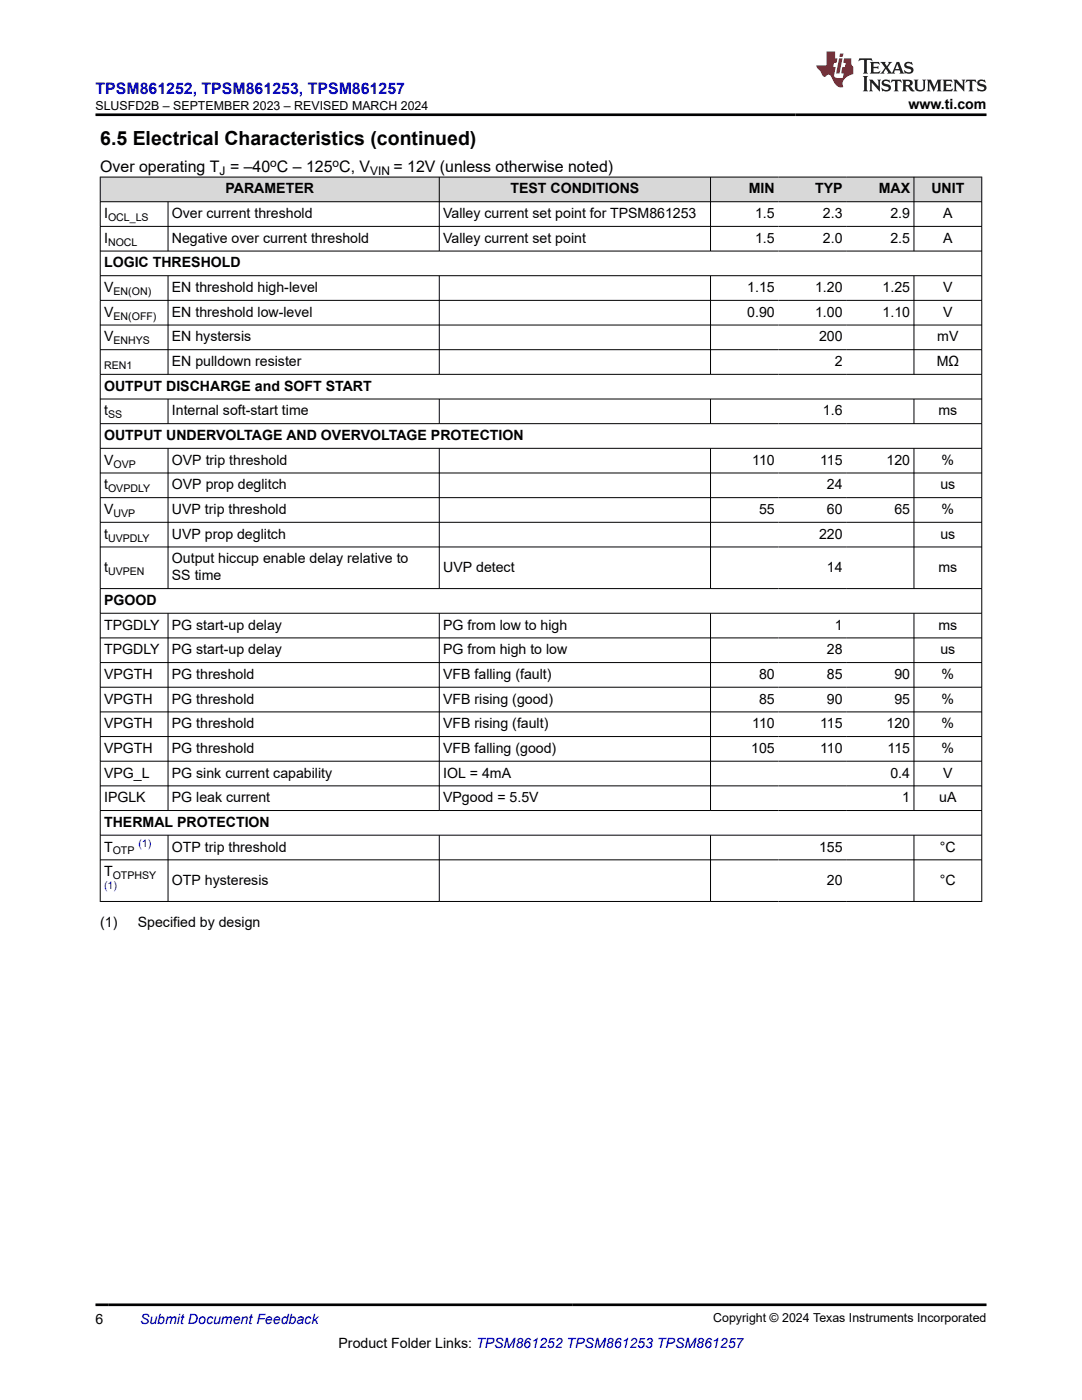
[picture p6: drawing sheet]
<svg xmlns="http://www.w3.org/2000/svg" width="216mm" height="279mm" viewBox="0 0 216 279" stroke-linecap="round" stroke-linejoin="round" font-family="sans-serif">
<defs><g id="words">
<text font-size="3.9" x="20" y="28.8">6.5 Electrical Characteristics (continued)</text>
<text font-size="3.2" fill="#00f" x="19.1" y="18.7">TPSM861252, TPSM861253, TPSM861257</text>
<g font-size="3.2">
<text x="20" y="34.3">Over operating T = –40 C – 125 C, V</text>
<text x="78.5" y="34.3">= 12V (unless otherwise noted)</text>
</g>
<g font-size="2.8">
<text x="181.3" y="21.8">www.ti.com</text>
<text x="45" y="38.6">PARAMETER</text>
<text x="101.9" y="38.6">TEST CONDITIONS</text>
<text x="149.4" y="38.6">MIN</text>
<text x="162.6" y="38.6">TYP</text>
<text x="175.3" y="38.6">MAX</text>
<text x="185.8" y="38.6">UNIT</text>
<text x="20.8" y="43.5">I</text>
<text x="34.3" y="43.5">Over current threshold</text>
<text x="88.4" y="43.5">Valley current set point for TPSM861253</text>
<text x="150.7" y="43.5">1.5</text>
<text x="164.2" y="43.5">2.3</text>
<text x="177.7" y="43.5">2.9</text>
<text x="188.2" y="43.5">A</text>
<text x="20.8" y="48.5">I</text>
<text x="20.8" y="53.4">LOGIC THRESHOLD</text>
<text x="34.3" y="48.5">Negative over current threshold</text>
<text x="88.4" y="48.5">Valley current set point</text>
<text x="150.7" y="48.5">1.5</text>
<text x="164.2" y="48.5">2.0</text>
<text x="177.7" y="48.5">2.5</text>
<text x="188.2" y="48.5">A</text>
<text x="20.8" y="58.3">V</text>
<text x="34.3" y="58.3">EN threshold high-level</text>
<text x="149.1" y="58.3">1.15</text>
<text x="162.6" y="58.3">1.20</text>
<text x="176.1" y="58.3">1.25</text>
<text x="188.2" y="58.3">V</text>
<text x="20.8" y="63.2">V</text>
<text x="34.3" y="63.2">EN threshold low-level</text>
<text x="149.1" y="63.2">0.90</text>
<text x="162.6" y="63.2">1.00</text>
<text x="176.1" y="63.2">1.10</text>
<text x="188.2" y="63.2">V</text>
<text x="20.8" y="68.1">V</text>
<text x="34.3" y="68.1">EN hystersis</text>
<text x="163.4" y="68.1">200</text>
<text x="187" y="68.1">mV</text>
<text x="20.8" y="78">OUTPUT DISCHARGE and SOFT START</text>
<text x="34.3" y="73.1">EN pulldown resister</text>
<text x="166.6" y="73.1">2</text>
<text x="186.9" y="73.1">MΩ</text>
<text x="20.8" y="82.9">t</text>
<text x="34.3" y="82.9">Internal soft-start time</text>
<text x="164.2" y="82.9">1.6</text>
<text x="187.3" y="82.9">ms</text>
<text x="20.8" y="87.8">OUTPUT UNDERVOLTAGE AND OVERVOLTAGE PROTECTION</text>
<text x="20.8" y="92.7">V</text>
<text x="34.3" y="92.7">OVP trip threshold</text>
<text x="150.1" y="92.7">110</text>
<text x="163.6" y="92.7">115</text>
<text x="176.9" y="92.7">120</text>
<text x="187.9" y="92.7">%</text>
<text x="20.8" y="97.7">t</text>
<text x="34.3" y="97.7">OVP prop deglitch</text>
<text x="165" y="97.7">24</text>
<text x="187.6" y="97.7">us</text>
<text x="20.8" y="102.6">V</text>
<text x="20.8" y="107.5">t</text>
<text x="34.3" y="102.6">UVP trip threshold</text>
<text x="34.3" y="107.5">UVP prop deglitch</text>
<text x="151.5" y="102.6">55</text>
<text x="163.4" y="107.5">220</text>
<text x="165" y="102.6">60</text>
<text x="178.5" y="102.6">65</text>
<text x="187.6" y="107.5">us</text>
<text x="187.9" y="102.6">%</text>
<text x="34.3" y="112.4">Output hiccup enable delay relative to</text>
<text x="20.8" y="114.1">t</text>
<text x="34.3" y="115.8">SS time</text>
<text x="88.4" y="114.1">UVP detect</text>
<text x="165" y="114.1">14</text>
<text x="187.3" y="114.1">ms</text>
<text x="20.8" y="120.7">PGOOD</text>
<text x="20.8" y="125.7">TPGDLY</text>
<text x="34.3" y="125.7">PG start-up delay</text>
<text x="88.4" y="125.7">PG from low to high</text>
<text x="166.6" y="125.7">1</text>
<text x="187.3" y="125.7">ms</text>
<text x="20.8" y="130.6">TPGDLY</text>
<text x="34.3" y="130.6">PG start-up delay</text>
<text x="88.4" y="130.6">PG from high to low</text>
<text x="165" y="130.6">28</text>
<text x="187.6" y="130.6">us</text>
<text x="20.8" y="135.5">VPGTH</text>
<text x="34.3" y="135.5">PG threshold</text>
<text x="88.4" y="135.5">VFB falling (fault)</text>
<text x="151.5" y="135.5">80</text>
<text x="165" y="135.5">85</text>
<text x="178.5" y="135.5">90</text>
<text x="187.9" y="135.5">%</text>
<text x="20.8" y="140.4">VPGTH</text>
<text x="34.3" y="140.4">PG threshold</text>
<text x="88.4" y="140.4">VFB rising (good)</text>
<text x="151.5" y="140.4">85</text>
<text x="165" y="140.4">90</text>
<text x="178.5" y="140.4">95</text>
<text x="187.9" y="140.4">%</text>
<text x="20.8" y="145.3">VPGTH</text>
<text x="34.3" y="145.3">PG threshold</text>
<text x="88.4" y="145.3">VFB rising (fault)</text>
<text x="150.1" y="145.3">110</text>
<text x="163.6" y="145.3">115</text>
<text x="176.9" y="145.3">120</text>
<text x="187.9" y="145.3">%</text>
<text x="20.8" y="150.3">VPGTH</text>
<text x="20.8" y="155.2">VPG_L</text>
<text x="34.3" y="150.3">PG threshold</text>
<text x="34.3" y="155.2">PG sink current capability</text>
<text x="88.4" y="150.3">VFB falling (good)</text>
<text x="88.4" y="155.2">IOL = 4mA</text>
<text x="149.9" y="150.3">105</text>
<text x="163.6" y="150.3">110</text>
<text x="177.1" y="150.3">115</text>
<text x="177.7" y="155.2">0.4</text>
<text x="187.9" y="150.3">%</text>
<text x="188.2" y="155.2">V</text>
<text x="20.8" y="160.1">IPGLK</text>
<text x="34.3" y="160.1">PG leak current</text>
<text x="88.4" y="160.1">VPgood = 5.5V</text>
<text x="180" y="160.1">1</text>
<text x="187.4" y="160.1">uA</text>
<text x="20.8" y="165">THERMAL PROTECTION</text>
<text x="20.8" y="170">T</text>
<text x="34.3" y="170">OTP trip threshold</text>
<text x="163.4" y="170">155</text>
<text x="187.6" y="170">°C</text>
<text x="20.8" y="174.9">T</text>
<text x="34.3" y="176.6">OTP hysteresis</text>
<text x="165" y="176.6">20</text>
<text x="187.6" y="176.6">°C</text>
<text x="20" y="185.1">(1)</text>
<text x="27.5" y="185.1">Specified by design</text>
<text x="19.1" y="264.2">6</text>
<text x="67.6" y="269">Product Folder Links: TPSM861252 TPSM861253 TPSM861257</text>
</g>
<text font-size="2.8" fill="#00f" x="27.9" y="264.2">Submit Document Feedback</text>
<g font-size="2.5">
<text x="19" y="21.9">SLUSFD2B – SEPTEMBER 2023 – REVISED MARCH 2024</text>
<text x="142.3" y="263.9">Copyright © 2024 Texas Instruments Incorporated</text>
</g>
<g font-size="2.4">
<text x="43.8" y="34.9">J</text>
<text x="53.9" y="33.2">o</text>
<text x="66.4" y="33.2">o</text>
<text x="73.9" y="34.9">VIN</text>
</g>
<g font-size="2.1">
<text x="21.6" y="44.1">OCL_LS</text>
<text x="21.6" y="49">NOCL</text>
<text x="22.6" y="58.9">EN(ON)</text>
<text x="22.6" y="63.8">EN(OFF)</text>
<text x="22.6" y="68.7">ENHYS</text>
<text x="20.8" y="73.6">REN1</text>
<text x="21.6" y="83.5">SS</text>
<text x="22.6" y="93.3">OVP</text>
<text x="21.6" y="98.2">OVPDLY</text>
<text x="22.6" y="103.2">UVP</text>
<text x="21.6" y="108.1">UVPDLY</text>
<text x="21.6" y="114.7">UVPEN</text>
<text x="22.5" y="170.5">OTP</text>
<text x="22.5" y="175.4">OTPHSY</text>
</g>
<g font-size="2.1" fill="#00f">
<text x="27.6" y="169">(1)</text>
<text x="20.8" y="177.3">(1)</text>
</g>
</g></defs>
<g fill="#d8d8d8">
<path d="M20 35.3h175.9v5h-175.9z" fill-rule="evenodd"/>
<path d="M20.1 35.4h67.5v4.8h-67.5z" fill-rule="evenodd"/>
<path d="M87.7 35.4h54v4.8h-54z" fill-rule="evenodd"/>
<path d="M141.8 35.4h13.5v4.8h-13.5z" fill-rule="evenodd"/>
<path d="M155.3 35.4h13.5v4.8h-13.5z" fill-rule="evenodd"/>
<path d="M168.8 35.4h13.5v4.8h-13.5z" fill-rule="evenodd"/>
<path d="M182.4 35.4h13.4v4.8h-13.4z" fill-rule="evenodd"/>
</g>
<g fill="none" stroke="#000" stroke-width=".2">
<path d="M19.9 35.3h176.1M20 35.3v144.7M87.7 35.3v14.9M141.8 35.3v14.9M182.4 35.3v14.9M195.9 35.3v144.7M19.9 40.3h176.1M19.9 45.2h176.1M19.9 50.1h176.1M19.9 55h176.1M19.9 59.9h176.1M33.5 40.3v9.9"/>
<path d="M33.5 55v19.8M87.7 55v19.8M141.8 55v19.8M182.4 55v19.8M19.9 64.9h176.1M19.9 69.8h176.1M19.9 74.7h176.1M19.9 79.6h176.1M33.5 79.6v5M87.7 79.6v5M141.8 79.6v5M182.4 79.6v5"/>
<path d="M19.9 84.6h176.1M19.9 89.5h176.1M19.9 94.4h176.1M19.9 99.3h176.1M33.5 89.5v28M87.7 89.5v28M141.8 89.5v28M182.4 89.5v28M19.9 104.2h176.1M19.9 109.2h176.1M19.9 117.5h176.1M19.9 122.4h176.1"/>
<path d="M19.9 127.3h176.1M19.9 132.2h176.1M19.9 137.2h176.1M33.5 122.4v39.4M87.7 122.4v39.4M141.8 122.4v39.4M182.4 122.4v39.4M19.9 142.1h176.1M19.9 147h176.1M19.9 151.9h176.1M19.9 156.8h176.1M19.9 161.8h176.1"/>
<path d="M19.9 166.7h176.1M19.9 171.6h176.1M19.9 179.9h176.1M33.5 166.7v13.3M87.7 166.7v13.3M141.8 166.7v13.3M182.4 166.7v13.3"/>
</g>
<path d="M171.5 11.6l-.2 .6 .5-.2h.6v.1v2.2l-.2 .4h1l-.2-.4v-2.2v-.1h.5l.6 .2-.2-.6zM173.6 12.4l.2 .3v1.6l-.2 .4h1.9l.1-.6a1.08 1.08 0 0 1-1.3 .2v-.7h.6l.4 .2v-.7l-.4 .2h-.6v-.5l.2-.2a1 1 0 0 1 1 .3l-.1-.5zM175.7 12.4l.9 1.1-1 1.2h.9l-.2-.2 .5-.8 .4 .8-.2 .2h1.6l-.2-.2 .2-.5h.9l.1 .5-.1 .2h.9l-.2-.4-.8-1.9h-.5l-.9 2.1-.9-1.1 .9-1h-.8l.2 .2-.4 .6-.4-.6 .2-.2zM179 12.8l.4 1h-.7zM180.7 12.5a.65 .65 0 0 0-.2 .7 .65 .65 0 0 0 .6 .5l.6 .1 .1 .3a.79 .79 0 0 1-.7 .4 .79 .79 0 0 1-.7-.5l.1 .7 .2-.1a.93 .93 0 0 0 1.1 0 .93 .93 0 0 0 .4-.9 1.46 1.46 0 0 0-1.2-.6l-.1-.3a1.09 1.09 0 0 1 1.2 .2l-.2-.6-.1 .1-.5-.2zM172.2 15.2l.2 .4v2.2l-.2 .4h1l-.2-.4v-2.2l.2-.4zM173.4 15.9l.2 .4v1.5l-.2 .4h.8l-.3-.4 .1-1.3 1.6 1.8v-2l.2-.4h-.7l.1 .2 .1 1.1-1.2-1.3zM176.2 16a.65 .65 0 0 0-.2 .8 .65 .65 0 0 0 .6 .4l.6 .2 .1 .2a.79 .79 0 0 1-.7 .4 .79 .79 0 0 1-.7-.5l.1 .7 .2-.1a.93 .93 0 0 0 1.1 .1 .93 .93 0 0 0 .4-1 1.46 1.46 0 0 0-1.2-.5l-.1-.4a1.09 1.09 0 0 1 1.2 .2l-.1-.6-.2 .1-.5-.1zM177.9 15.9l-.1 .6a.63 .63 0 0 1 .8-.3v1.6l-.3 .4h1l-.2-.4v-1.6a.66 .66 0 0 1 .8 .3l-.1-.6zM180 15.9l.2 .4v1.5l-.2 .4h1l-.2-.2-.1-.7h.5l.1 .2a.79 .79 0 0 0 1.2 .6l-1-.9a.61 .61 0 0 0 .6-.6 .61 .61 0 0 0-.5-.7zM180.8 16.2h.1a.47 .47 0 0 1 .5 .1 .47 .47 0 0 1 .1 .5l-.1 .1-.7 .1zM182.3 15.9l.2 .2a2.27 2.27 0 0 0 .4 2 1.04 1.04 0 0 0 1.7-.7v-1.3l.2-.2h-.8l.2 .4v1.1a.6 .6 0 0 1-.6 .6 .6 .6 0 0 1-.6-.6v-1.1l.3-.4zM184.9 15.9l.2 .4v1.5l-.2 .4h.8l-.3-.4v-1.4l.9 1.9 .9-1.9v1.4l-.3 .4h1l-.2-.4v-1.5l.2-.4h-.8l-.7 1.5-.6-1.5zM188.1 15.9l.2 .4v1.5l-.2 .4h1.9l.1-.6a1.09 1.09 0 0 1-1.3 .2v-.7h.6l.4 .2v-.6l-.4 .2h-.6v-.6l.2-.1a1.01 1.01 0 0 1 1 .3l-.1-.6zM190.2 15.9l.3 .4v1.5l-.3 .4h.8l-.2-.4v-1.3l1.6 1.8v-2l.2-.4h-.7l.2 .2v1.1l-1.2-1.3zM192.8 15.9l-.1 .6a.63 .63 0 0 1 .8-.3v1.6l-.3 .4h1l-.2-.4v-1.6a.66 .66 0 0 1 .8 .3l-.1-.6zM195.2 16a.65 .65 0 0 0-.2 .8 .65 .65 0 0 0 .6 .4l.6 .2 .2 .2a.79 .79 0 0 1-.7 .4 .79 .79 0 0 1-.7-.5l.1 .7 .2-.1a.93 .93 0 0 0 1 .1 .93 .93 0 0 0 .5-1 1.46 1.46 0 0 0-1.3-.5v-.4a1.09 1.09 0 0 1 1.2 .2l-.2-.6-.2 .1-.5-.1z" fill="#231f20"/>
<path d="M164.9 10.3v2.7h-2l.1 .4 .8 1a.95 .95 0 0 0 1 .9 .59 .59 0 0 1 .5-.4 .59 .59 0 0 1 .5 .3l.4 .8a1.59 1.59 0 0 0 2.1 1.4 1.61 1.61 0 0 1 1-2.3l1-.3-.1-1.5a1.59 1.59 0 0 1-.3-1.7h-1.5l-.2 .9h.6l-.2 .9h-.5l-.2 .9v.3l.4 .1-.1 .9h-.7a.73 .73 0 0 1-1-.7l.3-1.5h-.5l.1-.9h.5l.2-.9h-.5v-1.3zM167.4 11.6l-.6 3.1h.7l.6-3.1zM167.6 10.7l-.1 .6h.7l.1-.6z" fill="#ed1c24"/>
<path d="M19.1 22.9h177.8M19.1 260.4h177.8" fill="none" stroke="#000" stroke-width=".53"/>
<use href="#words"/>
</svg>
